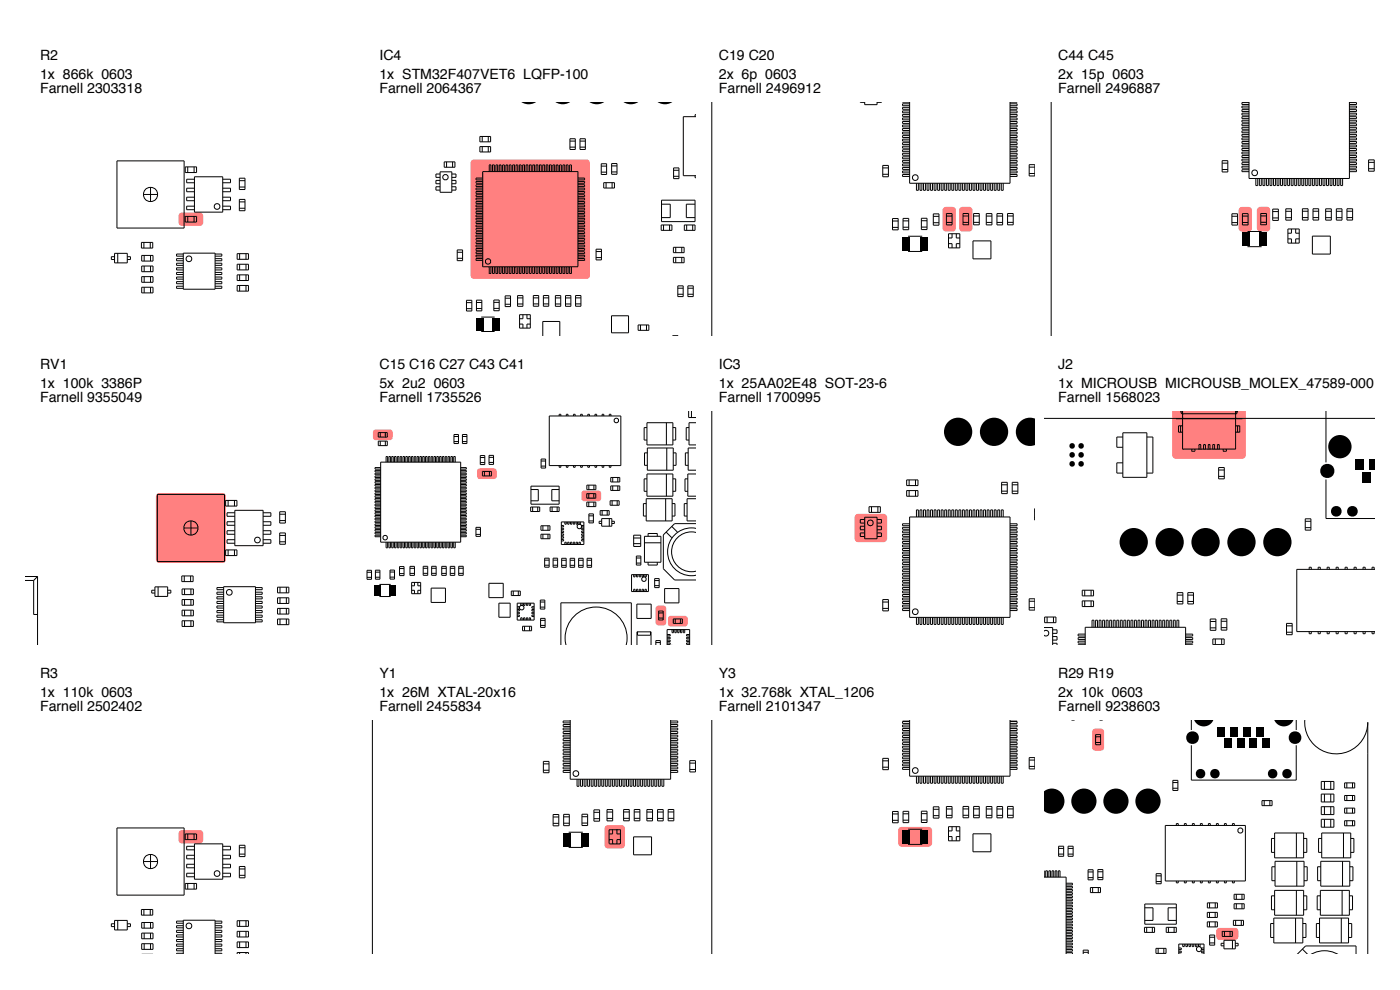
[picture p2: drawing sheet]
<svg xmlns="http://www.w3.org/2000/svg" width="297mm" height="210mm" viewBox="0 0 297 210" stroke-linecap="round" stroke-linejoin="round" font-family="sans-serif">
<defs><g id="words">
<g font-size="3">
<text x="8.5" y="12.8">R2</text>
<text x="8.5" y="16.8">1x 866k 0603</text>
<text x="80.5" y="12.8">IC4</text>
<text x="80.5" y="16.8">1x STM32F407VET6 LQFP-100</text>
<text x="152.5" y="12.8">C19 C20</text>
<text x="152.5" y="16.8">2x 6p 0603</text>
<text x="224.5" y="12.8">C44 C45</text>
<text x="224.5" y="16.8">2x 15p 0603</text>
<text x="8.5" y="19.8">Farnell 2303318</text>
<text x="80.5" y="19.8">Farnell 2064367</text>
<text x="152.5" y="19.8">Farnell 2496912</text>
<text x="224.5" y="19.8">Farnell 2496887</text>
<text x="8.5" y="78.3">RV1</text>
<text x="8.5" y="82.3">1x 100k 3386P</text>
<text x="80.5" y="78.3">C15 C16 C27 C43 C41</text>
<text x="80.5" y="82.3">5x 2u2</text>
<text x="92" y="82.3">0603</text>
<text x="152.5" y="78.3">IC3</text>
<text x="152.5" y="82.3">1x 25AA02E48 SOT-23-6</text>
<text x="224.5" y="78.3">J2</text>
<text x="224.5" y="82.3">1x MICROUSB MICROUSB_MOLEX_47589-0001</text>
<text x="8.5" y="85.3">Farnell 9355049</text>
<text x="80.5" y="85.3">Farnell 1735526</text>
<text x="152.5" y="85.3">Farnell 1700995</text>
<text x="224.5" y="85.3">Farnell 1568023</text>
<text x="8.5" y="143.8">R3</text>
<text x="80.5" y="143.8">Y1</text>
<text x="152.5" y="143.8">Y3</text>
<text x="224.5" y="143.8">R29 R19</text>
<text x="8.5" y="147.8">1x 110k 0603</text>
<text x="80.5" y="147.8">1x 26M XTAL-20x16</text>
<text x="152.5" y="147.8">1x 32.768k XTAL_1206</text>
<text x="224.5" y="147.8">2x 10k 0603</text>
<text x="8.5" y="150.8">Farnell 2502402</text>
<text x="80.5" y="150.8">Farnell 2455834</text>
<text x="152.5" y="150.8">Farnell 2101347</text>
<text x="224.5" y="150.8">Farnell 9238603</text>
</g>
</g></defs>
<path d="M38.1 45.3l.5-.2h3.8a.75 .75 0 0 1 .7 .7v1.4a.75 .75 0 0 1-.7 .7h-3.8a.75 .75 0 0 1-.7-.7v-1.4z" fill="#ff8080"/>
<g fill="none" stroke="#000" stroke-width=".21">
<path d="M24.8 34.1h14.3v14.3h-14.3zM31.9 39.8v3M39.3 35.4h2.4v1.2h-2.4zM39.8 35.4v1.2M41.2 35.4v1.2M41.3 37.5h6v7.5h-6zM41.3 39.9h-1.7v.8h1.7M41.3 38h-1.7v.8h1.7M47.3 38h1.6v.8h-1.6M47.3 39.9h1.6v.8h-1.6M50.8 38.3h1.2M50.8 39.7h1.2"/>
<path d="M50.8 37.8h1.2v2.4h-1.2zM24.3 53.7h2.7v2.1h-2.7zM24.3 54.5h-.7v.6h.7M25 53.7v2.1M27 54.5h.7v.6h-.7M30 51.4h2.4v1.2h-2.4zM30.1 54.2h2.4v1.2h-2.4zM30.1 56.4h2.4v1.2h-2.4zM30.1 58.7h2.4v1.2h-2.4zM30.4 41.3h3M30.5 51.4v1.2M30.6 54.2v1.2"/>
<path d="M30.6 56.4v1.2M30.6 58.7v1.2M31.9 51.4v1.2M31.9 54.2v1.2M31.9 56.4v1.2M31.9 58.7v1.2M38.9 53.7h6.7v7.7h-6.7zM38.9 56.8h-1.4v.5h1.4M38.9 53.9h-1.4v.4h1.4M38.9 54.9h-1.4v.4h1.4M38.9 55.8h-1.4v.5h1.4M38.9 57.8h-1.4v.4h1.4"/>
<path d="M38.9 58.8h-1.4v.4h1.4M38.9 59.7h-1.4v.5h1.4M39.3 45.9h2.4v1.2h-2.4zM39.8 45.9v1.2M41.2 45.9v1.2M41.3 43.7h-1.7v.8h1.7M41.3 41.8h-1.7v.8h1.7M45.6 56.8h1.5v.5h-1.5M45.6 53.9h1.5v.4h-1.5M45.6 54.9h1.5v.4h-1.5M45.6 55.8h1.5v.5h-1.5M45.6 57.8h1.5v.4h-1.5"/>
<path d="M45.6 58.8h1.5v.4h-1.5M45.6 59.7h1.5v.5h-1.5M47.3 43.7h1.6v.8h-1.6M47.3 41.8h1.6v.8h-1.6M50.3 53.8h2.4v1.2h-2.4zM50.3 56.1h2.4v1.2h-2.4zM50.3 58.3h2.4v1.2h-2.4zM50.8 42.3h1.2v2.4h-1.2zM50.8 44.2h1.2M50.8 42.8h1.2M50.8 53.8v1.2M50.8 56.1v1.2"/>
<path d="M50.8 58.3v1.2M52.2 53.8v1.2M52.2 56.1v1.2M52.2 58.3v1.2M30.1 60.9h2.4v1.2h-2.4zM30.6 60.9v1.2M31.9 60.9v1.2M38.9 60.7h-1.4v.5h1.4M45.6 60.7h1.5v.5h-1.5M50.3 60.6h2.4v1.2h-2.4zM50.8 60.6v1.2M52.2 60.6v1.2"/>
<circle cx="31.9" cy="41.2" r="1.51"/>
<circle cx="40.1" cy="54.9" r=".6"/>
<circle cx="46.1" cy="43.8" r=".6"/>
</g>
<path d="M33.3 104.8l.5-.2h13.4a.75 .75 0 0 1 .7 .7v13.4a.75 .75 0 0 1-.7 .7h-13.4a.75 .75 0 0 1-.7-.7v-13.4z" fill="#ff8080"/>
<g fill="none" stroke="#000" stroke-width=".21">
<path d="M33.4 104.9h14.2v14.2h-14.2zM39 112h3M40.5 110.5v3M47.9 116.7h2.4v1.2h-2.4zM47.9 106.2h2.4v1.2h-2.4zM48.4 106.2v1.2M48.4 116.7v1.2M49.7 106.2v1.2M49.7 116.7v1.2M49.8 108.3h6v7.5h-6zM49.8 114.5h-1.6v.7h1.6M49.8 112.6h-1.6v.7h1.6"/>
<path d="M49.8 110.7h-1.6v.7h1.6M49.8 108.8h-1.6v.7h1.6M55.8 114.5h1.7v.7h-1.7M55.8 108.8h1.7v.7h-1.7M55.8 110.7h1.7v.7h-1.7M55.8 112.6h1.7v.7h-1.7M59.3 109.1h1.2M59.3 110.4h1.2M59.3 108.6h1.2v2.4h-1.2zM59.3 113.1h1.2v2.4h-1.2zM59.3 114.9h1.2M59.3 113.6h1.2"/>
<path d="M5.5 123.1h1.6M5.5 122.3h2.5M7.1 123.1v7.3h.9M8 122.3v14.5M8 122.3l-.9 .8M32.9 124.5h2.7v2h-2.7zM32.9 125.2h-.7v.6h.7M33.5 124.5v2M35.6 125.2h.6v.6h-.6M38.6 122.2h2.4v1.2h-2.4zM38.6 124.9h2.4v1.2h-2.4zM38.6 127.2h2.4v1.2h-2.4z"/>
<path d="M38.6 129.4h2.4v1.2h-2.4zM38.6 131.7h2.4v1.2h-2.4zM39.1 122.2v1.2M39.2 124.9v1.2M39.2 127.2v1.2M39.2 129.4v1.2M39.2 131.7v1.2M40.4 122.2v1.2M40.5 124.9v1.2M40.5 127.2v1.2M40.5 129.4v1.2M40.5 131.7v1.2"/>
<path d="M47.5 124.5h6.7v7.6h-6.7zM47.5 127.6h-1.5v.4h1.5M47.5 124.7h-1.5v.4h1.5M47.5 125.6h-1.5v.5h1.5M47.5 126.6h-1.5v.5h1.5M47.5 128.6h-1.5v.4h1.5M47.5 129.5h-1.5v.5h1.5M47.5 130.5h-1.5v.5h1.5M47.5 131.5h-1.5v.4h1.5M54.2 127.6h1.4v.4h-1.4M54.2 124.7h1.4v.4h-1.4M54.2 125.6h1.4v.5h-1.4"/>
<path d="M54.2 126.6h1.4v.5h-1.4M54.2 128.6h1.4v.4h-1.4M54.2 129.5h1.4v.5h-1.4M54.2 130.5h1.4v.5h-1.4M54.2 131.5h1.4v.4h-1.4M58.9 124.6h2.4v1.2h-2.4zM58.9 126.8h2.4v1.2h-2.4zM58.9 129.1h2.4v1.2h-2.4zM58.9 131.3h2.4v1.2h-2.4zM59.4 124.6v1.2M59.4 126.8v1.2M59.4 129.1v1.2"/>
<path d="M59.4 131.3v1.2M60.8 124.6v1.2M60.8 126.8v1.2M60.8 129.1v1.2M60.8 131.3v1.2"/>
<circle cx="40.5" cy="112" r="1.51"/>
<circle cx="54.6" cy="114.6" r=".6"/>
<circle cx="48.6" cy="125.7" r=".6"/>
</g>
<path d="M38.1 176.3l.5-.2h3.8a.75 .75 0 0 1 .7 .7v1.4a.75 .75 0 0 1-.7 .7h-3.8a.75 .75 0 0 1-.7-.7v-1.4z" fill="#ff8080"/>
<g fill="none" stroke="#000" stroke-width=".21">
<path d="M24.8 175.6h14.3v14.3h-14.3zM39.3 176.9h2.4v1.2h-2.4zM39.8 176.9v1.2M41.2 176.9v1.2M41.3 179h6v7.5h-6zM41.3 179.5h-1.7v.8h1.7M47.3 179.5h1.6v.8h-1.6M50.8 179.8h1.2M50.8 179.3h1.2v2.4h-1.2zM24.3 195.3h2.7v2h-2.7zM24.3 196h-.7v.6h.7M25 195.3v2"/>
<path d="M27 196h.7v.6h-.7M30 192.9h2.4v1.2h-2.4zM30.1 195.7h2.4v1.2h-2.4zM30.1 198h2.4v1.2h-2.4zM30.4 182.8h3M30.5 192.9v1.2M30.6 195.7v1.2M30.6 198v1.2M31.9 192.9v1.2M31.9 181.3v3M31.9 195.7v1.2M31.9 198v1.2"/>
<path d="M38.9 198.3h-1.4v.5h1.4M38.9 195.4h-1.4v.5h1.4M38.9 196.4h-1.4v.4h1.4M38.9 197.4h-1.4v.4h1.4M38.9 199.3h-1.4v.5h1.4M39.3 187.4h2.4v1.2h-2.4zM39.8 187.4v1.2M41.2 187.4v1.2M41.3 185.3h-1.7v.7h1.7M41.3 183.4h-1.7v.7h1.7M41.3 181.4h-1.7v.8h1.7M45.6 198.3h1.5v.5h-1.5"/>
<path d="M45.6 195.4h1.5v.5h-1.5M45.6 196.4h1.5v.4h-1.5M45.6 197.4h1.5v.4h-1.5M45.6 199.3h1.5v.5h-1.5M47.3 185.3h1.6v.7h-1.6M47.3 181.4h1.6v.8h-1.6M47.3 183.4h1.6v.7h-1.6M50.3 195.3h2.4v1.2h-2.4zM50.3 197.6h2.4v1.2h-2.4zM50.3 199.8h2.4v1.2h-2.4zM50.8 181.2h1.2M50.8 183.8h1.2v2.4h-1.2z"/>
<path d="M50.8 185.7h1.2M50.8 184.3h1.2M50.8 195.3v1.2M50.8 197.6v1.2M50.8 199.8v1.2M52.2 195.3v1.2M52.2 197.6v1.2M52.2 199.8v1.2M30.1 200.2h2.4v1.2h-2.4zM30.6 200.2v1.2M31.9 200.2v1.2M38.9 202.3v-7.1h6.7v7.1"/>
<path d="M38.9 200.3h-1.4v.4h1.4M38.9 201.3h-1.4v.4h1.4M38.9 202.2l-1.4 .1M45.6 200.3h1.5v.4h-1.5M45.6 201.3h1.5v.4h-1.5M45.6 202.2l1.5 .1M50.3 202.3v-.2h2.4v.2M50.8 202.1v.2M52.2 202.1v.2"/>
<circle cx="31.9" cy="182.8" r="1.51"/>
<circle cx="40.1" cy="196.4" r=".6"/>
<circle cx="46.1" cy="185.3" r=".6"/>
</g>
<path d="M100.1 34.1l.5-.3h23.9a.71 .71 0 0 1 .7 .8v23.9a.71 .71 0 0 1-.7 .7h-23.9a.71 .71 0 0 1-.7-.7v-23.9z" fill="#ff8080"/>
<g fill="none" stroke="#000" stroke-width=".21">
<path d="M93.4 39.6h-.9v.7h.9M93.4 36.5h2.5v4.3h-2.5zM93.4 36.9h-.9v.7h.9M93.4 38.3h-.9v.7h.9M94.2 34.3h2.3v1.2h-2.3zM94.7 34.3v1.2M95.9 39.6h.8v.7h-.8M95.9 36.9h.8v.7h-.8M95.9 38.3h.8v.7h-.8M96 34.3v1.2M101.8 29h2.3v1.1h-2.3zM101.8 31.1h2.3v1.1h-2.3z"/>
<path d="M102.3 29v1.1M102.3 31.1v1.1M102.4 39.9h-1.4v.4h1.4M102.4 36.4h20.2v20.2h-20.2zM102.4 37.8h-1.4v.4h1.4M102.4 38.5h-1.4v.4h1.4M102.4 39.2h-1.4v.4h1.4M103.6 29v1.1M103.6 31.1v1.1M103.8 36.4v-1.4h.4v1.4M104.5 36.4v-1.4h.4v1.4M105.2 36.4v-1.4h.4v1.4"/>
<path d="M105.9 36.4v-1.4h.4v1.4M106.6 36.4v-1.4h.4v1.4M107.3 36.4v-1.4h.4v1.4M108.1 36.4v-1.4h.3v1.4M108.8 36.4v-1.4h.4v1.4M109.5 36.4v-1.4h.4v1.4M110.2 36.4v-1.4h.4v1.4M110.9 36.4v-1.4h.4v1.4M111.6 36.4v-1.4h.4v1.4M112.3 36.4v-1.4h.4v1.4M113 36.4v-1.4h.4v1.4M113.7 36.4v-1.4h.4v1.4"/>
<path d="M114.5 36.4v-1.4h.3v1.4M115.2 36.4v-1.4h.4v1.4M115.9 36.4v-1.4h.4v1.4M116.6 36.4v-1.4h.4v1.4M117.3 36.4v-1.4h.4v1.4M118 36.4v-1.4h.4v1.4M118.7 36.4v-1.4h.4v1.4M119.4 36.4v-1.4h.4v1.4M120.1 36.4v-1.4h.4v1.4M120.9 36.4v-1.4h.3v1.4M120.9 31.2h1.2M120.9 29.9h1.2"/>
<path d="M120.9 29.4h1.2v2.3h-1.2zM122.6 39.9h1.4v.4h-1.4M122.6 37.8h1.4v.4h-1.4M122.6 38.5h1.4v.4h-1.4M122.6 39.2h1.4v.4h-1.4M123.1 31.2h1.1M123.1 29.9h1.1M123.1 29.4h1.1v2.3h-1.1zM127.6 35.2h1.1M127.6 36.5h1.1M127.6 34.7h1.1v2.3h-1.1zM128.1 38.8h2.3v1.1h-2.3z"/>
<path d="M128.6 38.8v1.1M129.8 35.2h1.1M129.8 36.5h1.1M129.8 34.7h1.1v2.3h-1.1zM129.9 38.8v1.1M142.9 35.6h1.2v2.3h-1.2zM142.9 36.1h1.2M142.9 37.4h1.2M147.5 37.3l.1 .4M147.6 24.8h-2.6v12.5h2.6M147.6 24.3l-.1 .5M97 53h1.1v2.3h-1.1z"/>
<path d="M97 54.8h1.1M97 53.5h1.1M102.4 40.6h-1.4v.4h1.4M102.4 41.3h-1.4v.4h1.4M102.4 42h-1.4v.4h1.4M102.4 42.8h-1.4v.3h1.4M102.4 43.5h-1.4v.4h1.4M102.4 44.2h-1.4v.4h1.4M102.4 44.9h-1.4v.4h1.4M102.4 45.6h-1.4v.4h1.4M102.4 46.3h-1.4v.4h1.4M102.4 47h-1.4v.4h1.4"/>
<path d="M102.4 47.7h-1.4v.4h1.4M102.4 48.4h-1.4v.4h1.4M102.4 49.2h-1.4v.3h1.4M102.4 49.9h-1.4v.4h1.4M102.4 50.6h-1.4v.4h1.4M102.4 51.3h-1.4v.4h1.4M102.4 52h-1.4v.4h1.4M102.4 52.7h-1.4v.4h1.4M102.4 53.4h-1.4v.4h1.4M102.4 54.1h-1.4v.4h1.4M102.4 54.8h-1.4v.4h1.4M103.8 56.6v1.4h.4v-1.4"/>
<path d="M104.5 56.6v1.4h.4v-1.4M105.2 56.6v1.4h.4v-1.4M105.9 56.6v1.4h.4v-1.4M106.6 56.6v1.4h.4v-1.4M107.3 56.6v1.4h.4v-1.4M108.1 56.6v1.4h.3v-1.4M108.8 56.6v1.4h.4v-1.4M109.5 56.6v1.4h.4v-1.4M110.2 56.6v1.4h.4v-1.4M110.9 56.6v1.4h.4v-1.4M111.6 56.6v1.4h.4v-1.4M112.3 56.6v1.4h.4v-1.4"/>
<path d="M113 56.6v1.4h.4v-1.4M113.7 56.6v1.4h.4v-1.4M114.5 56.6v1.4h.3v-1.4M115.2 56.6v1.4h.4v-1.4M115.9 56.6v1.4h.4v-1.4M116.6 56.6v1.4h.4v-1.4M117.3 56.6v1.4h.4v-1.4M118 56.6v1.4h.4v-1.4M118.7 56.6v1.4h.4v-1.4M119.4 56.6v1.4h.4v-1.4M120.1 56.6v1.4h.4v-1.4M120.9 56.6v1.4h.3v-1.4"/>
<path d="M122.6 40.6h1.4v.4h-1.4M122.6 41.3h1.4v.4h-1.4M122.6 42h1.4v.4h-1.4M122.6 42.8h1.4v.3h-1.4M122.6 43.5h1.4v.4h-1.4M122.6 44.2h1.4v.4h-1.4M122.6 44.9h1.4v.4h-1.4M122.6 45.6h1.4v.4h-1.4M122.6 46.3h1.4v.4h-1.4M122.6 47h1.4v.4h-1.4M122.6 47.7h1.4v.4h-1.4M122.6 48.4h1.4v.4h-1.4"/>
<path d="M122.6 49.2h1.4v.3h-1.4M122.6 49.9h1.4v.4h-1.4M122.6 50.6h1.4v.4h-1.4M122.6 51.3h1.4v.4h-1.4M122.6 52h1.4v.4h-1.4M122.6 52.7h1.4v.4h-1.4M122.6 53.4h1.4v.4h-1.4M122.6 54.1h1.4v.4h-1.4M122.6 54.8h1.4v.4h-1.4M126.5 54.6h1.1M126.5 53.4h1.1M126.5 52.9h1.1v2.2h-1.1z"/>
<path d="M140.3 47.7h2.3v1.2h-2.3zM140.4 42.5h7.1v4.5h-7.1zM140.4 43.3h1.8v2.9h-1.8M140.8 47.7v1.2M142.1 47.7v1.2M142.9 52.5h2.2v1.1h-2.2zM142.9 54.6h2.2v1.1h-2.2zM143.4 52.5v1.1M143.4 54.6v1.1M144.6 52.5v1.1M144.6 54.6v1.1M145.2 47.7h2.3v1.2h-2.3z"/>
<path d="M145.7 47.7v1.2M147 47.7v1.2M147.5 43.3h-1.9v2.9h1.9M99 64.2h1.1M99 63.7h1.1v2.3h-1.1zM99 65.5h1.1M101.1 64.2h1.1M101.1 65.5h1.1M101.1 63.7h1.1v2.3h-1.1zM102.1 70.3h2.8M102.1 67.3h2.8M104.8 63.6h1.1v2.3h-1.1z"/>
<path d="M104.8 65.4h1.1M104.8 64.1h1.1M107.2 64.5h1.1M107.2 63.3h1.1M107.2 62.8h1.1v2.2h-1.1zM109.8 64.5h1.1M109.8 63.2h1.1M109.8 62.7h1.1v2.3h-1.1zM110.2 68.8h.7v.8M110.2 66.8h2.3v2.8h-2.3zM110.9 66.8v.8h-.7M111.8 66.8v.8h.7"/>
<path d="M112.5 68.8h-.7v.8M113.2 62.7h1.1v2.3h-1.1zM113.2 63.2h1.1M113.2 64.5h1.1M115.2 71.3v-3.1h3.6v3.1M115.3 62.7h1.1v2.3h-1.1zM115.3 63.2h1.1M115.3 64.5h1.1M117.8 64.5h1.2M117.8 63.2h1.2M117.8 62.7h1.2v2.3h-1.2zM120 64.5h1.1"/>
<path d="M120 63.2h1.1M120 62.7h1.1v2.3h-1.1zM122.1 62.7h1.2v2.3h-1.2zM122.1 63.2h1.2M122.1 64.5h1.2M129.7 67h3.7v3.6h-3.7zM135.4 68.9h2.3v1.2h-2.3zM135.9 68.9v1.2M137.2 68.9v1.2M142.7 71.3h1.2M143.8 61.1h1.1M143.8 62.4h1.1"/>
<path d="M143.8 60.6h1.1v2.3h-1.1zM145.9 61.1h1.2M145.9 62.4h1.2M145.9 60.6h1.2v2.3h-1.2z"/>
<circle cx="94.5" cy="37.6" r=".57"/>
<circle cx="103.5" cy="55.5" r=".57"/>
</g>
<path d="M109.3 21.7h5.7h-1a4 4 0 0 1-3.6 0zM116.6 21.7h5.6h-1a4 4 0 0 1-3.6 0zM123.8 21.7h5.7h-1.1a4 4 0 0 1-3.6 0zM131 21.7h5.7h-1.1a4 4 0 0 1-3.5 0zM138.2 21.7h5.7h-1a4 4 0 0 1-3.6 0zM101 67.4h1.5v2.7h-1.5zM104.5 67.4h1.6v2.7h-1.6z" fill="#000"/>
<g fill="#ff8080">
<path d="M101.4 99.5l.4-.1h3a.6 .6 0 0 1 .6 .6v1a.6 .6 0 0 1-.6 .6h-3a.6 .6 0 0 1-.6-.6v-1z"/>
<path d="M139.3 128.7a2.09 2.09 0 0 1 1.7-.2l.4 .6v3a.6 .6 0 0 1-.6 .6h-1.1a.6 .6 0 0 1-.6-.6v-3z"/>
<path d="M79.3 91.3l.4-.2h3a.6 .6 0 0 1 .6 .6v1.1a.6 .6 0 0 1-.6 .6h-3a.6 .6 0 0 1-.6-.6v-1.1z"/>
<path d="M141.9 130.8l.4-.2h3a.6 .6 0 0 1 .6 .6v1.1a.6 .6 0 0 1-.6 .6h-3a.6 .6 0 0 1-.6-.6v-1.1z"/>
<path d="M123.5 104.2l.5-.1h3a.6 .6 0 0 1 .5 .6v1a.6 .6 0 0 1-.5 .6h-3a.6 .6 0 0 1-.6-.6v-1z"/>
</g>
<g fill="none" stroke="#000" stroke-width=".21">
<path d="M80.3 91.8h1.9v.9h-1.9zM80.3 93.6h1.9v.9h-1.9zM80.7 91.8v.9M80.7 93.6v.9M80.8 99.8h-1.2v.3h1.2M80.8 98h16.9v17h-16.9zM80.8 99.2h-1.2v.3h1.2M81.8 91.8v.9M81.8 93.6v.9M81.9 98v-1.2h.3v1.2M82.5 98v-1.2h.3v1.2M83.1 98v-1.2h.3v1.2"/>
<path d="M83.7 98v-1.2h.3v1.2M84.3 98v-1.2h.3v1.2M84.9 98v-1.2h.3v1.2M85.5 98v-1.2h.3v1.2M86.1 98v-1.2h.3v1.2M86.7 98v-1.2h.3v1.2M87.3 98v-1.2h.3v1.2M87.9 98v-1.2h.3v1.2M88.5 98v-1.2h.3v1.2M89.1 98v-1.2h.3v1.2M89.7 98v-1.2h.3v1.2M90.3 98v-1.2h.3v1.2"/>
<path d="M90.9 98v-1.2h.3v1.2M91.5 98v-1.2h.3v1.2M92.1 98v-1.2h.3v1.2M92.7 98v-1.2h.3v1.2M93.3 98v-1.2h.3v1.2M93.9 98v-1.2h.3v1.2M94.5 98v-1.2h.3v1.2M95.1 98v-1.2h.3v1.2M95.7 98v-1.2h.3v1.2M96.3 98v-1.2h.3v1.2M96.3 93.7h1M96.3 92.6h1"/>
<path d="M96.3 92.2h1v1.9h-1zM97.7 99.8h1.2v.3h-1.2M97.7 99.2h1.2v.3h-1.2M98.1 93.7h1M98.1 92.6h1M98.1 92.2h1v1.9h-1zM101.9 97.1h1M101.9 98.1h1M101.9 96.6h1v2h-1zM103.8 98.1h.9M103.8 96.6h.9v1.9h-.9zM103.8 97h.9"/>
<path d="M114.8 97.4h1v1.9h-1zM114.8 97.8h1M114.8 98.9h1M116.5 88.2h15.2v10.6h-15.2zM118.6 88.2v-.3h.4v.3M118.6 98.8v.3h.4v-.3M120.2 88.2v-.3h.3v.3M120.2 98.8v.3h.3v-.3M121.7 88.2v-.3h.3v.3M121.7 98.8v.3h.3v-.3M123.2 88.2v-.3h.4v.3M123.2 98.8v.3h.4v-.3"/>
<path d="M124.7 88.2v-.3h.4v.3M124.7 98.8v.3h.4v-.3M126.2 88.2v-.3h.4v.3M126.2 98.8v.3h.4v-.3M127.7 88.2v-.3h.4v.3M127.7 98.8v.3h.4v-.3M129.3 88.2v-.3h.3v.3M129.3 98.8v.3h.3v-.3M137.3 89.7h5.5v4.7h-5.5zM137.3 90.7h-.6v2.7h.6M137.3 95h5.5v4.8h-5.5zM137.3 96.1h-.6v2.6h.6"/>
<path d="M141.4 89.7v4.7M141.5 95v4.8M142.8 90.7h.6v2.7h-.6M142.8 96.1h.6v2.6h-.6M146 96.1h-.6v2.6h.6M146.1 87.2v1.4h1.5M146.2 90.7h-.6v2.7h.6M146.7 87.2v1.4M147.6 95h-1.6v4.8h1.6M147.6 89.7h-1.4v4.7h1.4M80.8 101h-1.2v.3h1.2M80.8 102.8h-1.2v.3h1.2"/>
<path d="M80.8 100.4h-1.2v.3h1.2M80.8 101.6h-1.2v.3h1.2M80.8 102.2h-1.2v.3h1.2M80.8 103.4h-1.2v.3h1.2M80.8 104h-1.2v.3h1.2M80.8 104.6h-1.2v.3h1.2M80.8 105.2h-1.2v.3h1.2M80.8 105.8h-1.2v.3h1.2M80.8 106.4h-1.2v.3h1.2M80.8 107h-1.2v.3h1.2M80.8 107.6h-1.2v.3h1.2M80.8 108.2h-1.2v.3h1.2"/>
<path d="M80.8 108.8h-1.2v.3h1.2M80.8 109.4h-1.2v.3h1.2M80.8 110h-1.2v.3h1.2M80.8 110.6h-1.2v.3h1.2M80.8 111.2h-1.2v.3h1.2M80.8 111.8h-1.2v.3h1.2M80.8 112.3h-1.2v.4h1.2M80.8 112.9h-1.2v.4h1.2M80.8 113.5h-1.2v.4h1.2M81.9 115v1.2h.3v-1.2M82.5 115v1.2h.3v-1.2M83.1 115v1.2h.3v-1.2"/>
<path d="M83.7 115v1.2h.3v-1.2M84.3 115v1.2h.3v-1.2M84.9 115v1.2h.3v-1.2M85.5 115v1.2h.3v-1.2M86.1 115v1.2h.3v-1.2M86.7 115v1.2h.3v-1.2M87.3 115v1.2h.3v-1.2M87.9 115v1.2h.3v-1.2M88.5 115v1.2h.3v-1.2M89.1 115v1.2h.3v-1.2M89.7 115v1.2h.3v-1.2M90.3 115v1.2h.3v-1.2"/>
<path d="M90.9 115v1.2h.3v-1.2M91.5 115v1.2h.3v-1.2M92.1 115v1.2h.3v-1.2M92.7 115v1.2h.3v-1.2M93.3 115v1.2h.3v-1.2M93.9 115v1.2h.3v-1.2M94.5 115v1.2h.3v-1.2M95.1 115v1.2h.3v-1.2M95.7 115v1.2h.3v-1.2M96.3 115v1.2h.3v-1.2M97.7 101h1.2v.3h-1.2M97.7 102.8h1.2v.3h-1.2"/>
<path d="M97.7 100.4h1.2v.3h-1.2M97.7 101.6h1.2v.3h-1.2M97.7 102.2h1.2v.3h-1.2M97.7 103.4h1.2v.3h-1.2M97.7 104h1.2v.3h-1.2M97.7 104.6h1.2v.3h-1.2M97.7 105.2h1.2v.3h-1.2M97.7 105.8h1.2v.3h-1.2M97.7 106.4h1.2v.3h-1.2M97.7 107h1.2v.3h-1.2M97.7 107.6h1.2v.3h-1.2M97.7 108.2h1.2v.3h-1.2"/>
<path d="M97.7 108.8h1.2v.3h-1.2M97.7 109.4h1.2v.3h-1.2M97.7 110h1.2v.3h-1.2M97.7 110.6h1.2v.3h-1.2M97.7 111.2h1.2v.3h-1.2M97.7 111.8h1.2v.3h-1.2M97.7 112.3h1.2v.4h-1.2M97.7 112.9h1.2v.4h-1.2M97.7 113.5h1.2v.4h-1.2M101 113.4h.9M101 112.3h.9M101 111.9h.9v1.9h-.9z"/>
<path d="M102.3 100h2v1h-2zM102.8 100v1M103.8 100v1M112.6 107.6h1.9v.9h-1.9zM112.7 103.1h5.9v3.9h-5.9zM112.7 103.9h1.5v2.3h-1.5M113 107.6v.9M114.1 107.6v.9M114.8 111.5h1.9v1h-1.9zM114.8 113.3h1.9v1h-1.9zM115.2 111.5v1M115.2 113.3v1"/>
<path d="M115.6 118.4h.9v1.9h-.9zM115.6 119.9h.9M115.6 118.8h.9M116.3 113.3v1M116.3 111.5v1M116.7 107.6h1.9v.9h-1.9zM117.1 107.6v.9M117.4 118.4h.9v1.9h-.9zM117.4 119.9h.9M117.4 118.8h.9M118.2 107.6v.9M118.6 103.9h-1.5v2.3h1.5"/>
<path d="M119.1 111.5h.5v.3h-.5M119.1 112.1h.5v.3h-.5M119.1 112.7h.5v.3h-.5M119.1 113.3h.5v.3h-.5M119.1 113.9h.5v.3h-.5M119.1 110.7h4.8v4.8h-4.8zM119.1 114.5h.5v.3h-.5M119.2 118.4h.9v2h-.9zM119.2 118.9h.9M119.2 119.9h.9M119.8 110.7v.5h.3v-.5M119.8 115.5v-.5h.3v.5"/>
<path d="M120.4 110.7v.5h.3v-.5M120.4 115.5v-.5h.3v.5M121 118.4h.9v2h-.9zM121 118.9h.9M121 119.9h.9M121 110.7v.5h.3v-.5M121 115.5v-.5h.3v.5M121.6 110.7v.5h.3v-.5M121.6 115.5v-.5h.3v.5M122.2 110.7v.5h.3v-.5M122.2 115.5v-.5h.3v.5M122.8 118.4h.9v2h-.9z"/>
<path d="M122.8 118.9h.9M122.8 119.9h.9M122.8 110.7v.5h.3v-.5M122.8 115.5v-.5h.3v.5M123.9 111.5h-.5v.3h.5M123.9 112.1h-.5v.3h.5M123.9 112.7h-.5v.3h.5M123.9 113.3h-.5v.3h.5M123.9 113.9h-.5v.3h.5M123.9 114.5h-.5v.3h.5M124.5 104.7h1.9v1h-1.9zM124.5 106.5h1.9v1h-1.9z"/>
<path d="M124.5 102.9h1.9v1h-1.9zM124.6 118.4h.9v2h-.9zM124.6 118.9h.9M124.6 119.9h.9M124.9 104.7v1M124.9 106.5v1M124.9 102.9v1M124.9 109.4h1M124.9 110.5h1M124.9 109h1v1.9h-1zM126 104.7v1M126 106.5v1"/>
<path d="M126 102.9v1M127.3 108.3h1.9v1h-1.9zM127.7 110h2.1v1.6h-2.1zM127.7 110.6h-.6v.5h.6M127.8 108.3v1M128.8 108.3v1M129.3 110v1.6M129.5 106.2h1.9v1h-1.9zM129.6 101.3h1.9v1h-1.9zM129.6 103.1h1.9v.9h-1.9zM129.8 110.6h.5v.5h-.5M129.9 106.2v1"/>
<path d="M130 101.3v1M130 103.1v.9M130.9 106.2v1M131.1 101.3v1M131.1 103.1v.9M134.4 113.5h1.5v2.4h-1.5zM134.4 114.1h1.5M134.4 115.3h1.5M135 118h1v1.9h-1zM135 119.5h1M135 118.4h1M136.7 113.8h3.5v5.5h-3.5z"/>
<path d="M136.7 115.2h3.5M137.1 105.8h5.5v4.7h-5.5zM137.1 106.8h-.6v2.7h.6M137.3 101.6h-.6v2.6h.6M137.3 100.6h5.5v4.7h-5.5zM137.5 119.3v.6h2v-.6M137.5 113.8v-.6h2v.6M141.2 105.8v4.7M141.3 112.9l1.2 1.2M141.4 100.6v4.7M142.5 111.7l1.2 1.2M142.6 106.8h.6v2.7h-.6"/>
<path d="M142.8 101.6h.6v2.6h-.6M145.8 106.8h-.6v2.7h.6M145.9 101.6h-.6v2.6h.6M147.6 112.1a5.1 5.1 0 0 0-6 5 5.1 5.1 0 0 0 6 5M147.6 112.9a4.2 4.2 0 0 0-5.1 4.2 4.2 4.2 0 0 0 5.1 4.1M147.6 111.1h-4.5l-2.4 2.4v7.2l2.4 2.3h4.5M147.6 105.8h-1.8v4.7h1.8M147.6 100.6h-1.7v4.7h1.7M77.9 122.5h.9M77.9 121h.9v1.9h-.9zM77.9 121.4h.9M79.7 121.4h.9"/>
<path d="M79.7 122.5h.9M79.7 121h.9v1.9h-.9zM80.5 126.6h2.4M80.5 124h2.4M82.7 120.9h1v2h-1zM82.7 121.4h1M82.7 122.4h1M84.8 121.7h.9M84.8 120.6h.9M84.8 120.2h.9v1.9h-.9zM87 121.6h.9M87 120.6h.9"/>
<path d="M87 120.2h.9v1.9h-.9zM87.3 125.2h.6v.7M87.3 123.6h2v2.3h-2zM87.9 123.6v.7h-.6M88.7 123.6v.7h.6M89.3 125.2h-.6v.7M89.8 121.6h.9M89.8 120.6h.9M89.8 120.1h.9v2h-.9zM91.5 124.8h3v3h-3zM91.6 121.6h.9M91.6 120.6h.9"/>
<path d="M91.6 120.1h.9v2h-.9zM93.7 121.6h1M93.7 120.6h1M93.7 120.2h1v1.9h-1zM95.5 121.6h1M95.5 120.6h1M95.5 120.2h1v1.9h-1zM97.3 121.6h1M97.3 120.6h1M97.3 120.1h1v2h-1zM103.7 123.7h3.1v3.1h-3.1zM105.8 128h2.4v2.9h-2.4z"/>
<path d="M108.5 125.4h1.9v.9h-1.9zM108.9 125.4v.9M109.7 128h3.6v3.5h-3.6zM109.7 128.7h.5v.3h-.5M109.7 129.3h.5v.3h-.5M109.7 129.9h.5v.3h-.5M109.7 130.5h.5v.3h-.5M110 125.4v.9M110.5 128v.4h.3v-.4M110.5 131.5v-.4h.3v.4M110.9 132.9h1.9v.9h-1.9zM111.1 128v.4h.3v-.4"/>
<path d="M111.1 131.5v-.4h.3v.4M111.3 132.9v.9M111.7 128v.4h.3v-.4M111.7 131.5v-.4h.3v.4M112.3 128v.4h.3v-.4M112.3 131.5v-.4h.3v.4M112.4 132.9v.9M113.3 128.7h-.5v.3h.5M113.3 129.3h-.5v.3h.5M113.3 129.9h-.5v.3h.5M113.3 130.5h-.5v.3h.5M114.6 127.3h1v1.9h-1z"/>
<path d="M114.6 127.7h1M114.6 128.8h1M114.7 131.2h1v1.9h-1zM114.7 131.6h1M114.7 132.7h1M119 136.8v-8.9h14.9v8.9M120.1 136.8a6.6 6.6 0 0 1 6.4-8 6.6 6.6 0 0 1 6.4 8M134 121.9h3.6v3.6h-3.6zM134.4 121.9v.5h.3v-.5M134.4 125.5v-.5h.3v.5M135 121.9v.5h.3v-.5M135 125.5v-.5h.3v.5"/>
<path d="M135.1 128.2h3.1v3h-3.1zM135.1 136.8v-2.8h3v2.8M135.3 134v.8h2.7v-.8M135.6 121.9v.5h.3v-.5M135.6 125.5v-.5h.3v.5M136.2 121.9v.5h.3v-.5M136.2 125.5v-.5h.3v.5M136.8 121.9v.5h.3v-.5M136.8 125.5v-.5h.3v.5M138.9 123.2h1M138.9 124.2h1M138.9 122.7h1v2h-1z"/>
<path d="M139.1 136.3h1M139.1 136.8v-.9h1v.9M139.7 129.6h1v1.9h-1zM139.7 130h1M139.7 131.1h1M141 124.9h3.1v3h-3.1zM141.5 136.8v-3.2h4.8v3.2M141.5 134.6h.7v.3h-.7M141.5 135.2h.7v.3h-.7M141.5 135.8h.7v.3h-.7M141.5 136.4h.7v.3h-.7M142.6 133.6v.6h.3v-.6"/>
<path d="M142.9 131.3h1.9v1h-1.9zM143.2 133.6v.6h.3v-.6M143.3 131.3v1M143.8 133.6v.6h.3v-.6M144.3 131.3v1M144.4 133.6v.6h.3v-.6M145 133.6v.6h.3v-.6M146.3 134.6h-.6v.3h.6M146.3 135.2h-.6v.3h.6M146.3 135.8h-.6v.3h.6M146.3 136.4h-.6v.3h.6"/>
<circle cx="130.8" cy="89.2" r=".48"/>
<circle cx="81.7" cy="114.1" r=".48"/>
<circle cx="122.9" cy="111.7" r=".48"/>
<circle cx="110.7" cy="128.9" r=".48"/>
<circle cx="136.6" cy="122.9" r=".48"/>
</g>
<path d="M79.5 124.1h1.4v2.3h-1.4zM82.5 124.1h1.3v2.3h-1.3z" fill="#000"/>
<path d="M128.5 175.3l.5-.3h2.9a.75 .75 0 0 1 .7 .8v3.4a.75 .75 0 0 1-.7 .8h-2.9a.75 .75 0 0 1-.7-.8v-3.4z" fill="#ff8080"/>
<g fill="none" stroke="#000" stroke-width=".21">
<path d="M79 152.7v49.6M121 152.7v12.6h21.3v-12.6M121 153h-1.5v.4h1.5M121 153.7h-1.5v.4h1.5M121 154.5h-1.5v.4h1.5M121 155.2h-1.5v.4h1.5M121 156h-1.5v.4h1.5M121 156.7h-1.5v.4h1.5M121 157.5h-1.5v.4h1.5M121 158.2h-1.5v.4h1.5M121 159h-1.5v.4h1.5M121 159.7h-1.5v.4h1.5"/>
<path d="M142.3 153h1.5v.4h-1.5M142.3 153.7h1.5v.4h-1.5M142.3 154.5h1.5v.4h-1.5M142.3 155.2h1.5v.4h-1.5M142.3 156h1.5v.4h-1.5M142.3 156.7h1.5v.4h-1.5M142.3 157.5h1.5v.4h-1.5M142.3 158.2h1.5v.4h-1.5M142.3 159h1.5v.4h-1.5M142.3 159.7h1.5v.4h-1.5M115.3 161.5h1.2v2.4h-1.2zM115.3 163.4h1.2"/>
<path d="M115.3 162.1h1.2M117.4 172.8h1.2v2.4h-1.2zM117.4 173.3h1.2M117.4 174.7h1.2M119.6 173.3h1.2M119.6 174.6h1.2M119.6 172.8h1.2v2.4h-1.2zM120.7 179.8h3M120.7 176.6h3M121 160.5h-1.5v.4h1.5M121 161.2h-1.5v.4h1.5M121 162h-1.5v.4h1.5"/>
<path d="M121 162.7h-1.5v.4h1.5M121 163.5h-1.5v.4h1.5M122.4 165.3v1.5h.4v-1.5M123.2 165.3v1.5h.4v-1.5M123.5 174.6h1.2M123.5 172.7h1.2v2.4h-1.2zM123.5 173.3h1.2M123.9 165.3v1.5h.4v-1.5M124.7 165.3v1.5h.4v-1.5M125.4 165.3v1.5h.4v-1.5M126 173.7h1.2M126 172.3h1.2"/>
<path d="M126 171.8h1.2v2.4h-1.2zM126.2 165.3v1.5h.4v-1.5M126.9 165.3v1.5h.4v-1.5M127.7 165.3v1.5h.4v-1.5M128.4 165.3v1.5h.4v-1.5M128.8 173.6h1.2M128.8 172.3h1.2M128.8 171.7h1.2v2.4h-1.2zM129.2 165.3v1.5h.4v-1.5M129.2 178.1h.8v.9M129.2 176h2.4v3h-2.4zM129.9 165.3v1.5h.4v-1.5"/>
<path d="M130 176v.9h-.8M130.7 165.3v1.5h.4v-1.5M130.9 176v.9h.7M131.4 165.3v1.5h.4v-1.5M131.6 178.1h-.7v.9M132.2 165.3v1.5h.4v-1.5M132.3 173.6h1.2M132.3 172.3h1.2M132.3 171.7h1.2v2.4h-1.2zM132.9 165.3v1.5h.4v-1.5M133.7 165.3v1.5h.4v-1.5M134.4 177.5h3.8v3.8h-3.8z"/>
<path d="M134.4 165.3v1.5h.4v-1.5M134.6 173.6h1.2M134.6 172.3h1.2M134.6 171.7h1.2v2.4h-1.2zM135.2 165.3v1.5h.4v-1.5M135.9 165.3v1.5h.4v-1.5M136.7 165.3v1.5h.4v-1.5M137.2 173.6h1.2M137.2 172.3h1.2M137.2 171.7h1.2v2.4h-1.2zM137.4 165.3v1.5h.4v-1.5M138.2 165.3v1.5h.4v-1.5"/>
<path d="M138.9 165.3v1.5h.4v-1.5M139.5 173.6h1.2M139.5 172.3h1.2M139.5 171.7h1.2v2.4h-1.2zM139.7 165.3v1.5h.4v-1.5M140.4 165.3v1.5h.4v-1.5M141.8 173.6h1.2M141.8 172.3h1.2M141.8 171.7h1.2v2.4h-1.2zM142.3 160.5h1.5v.4h-1.5M142.3 161.2h1.5v.4h-1.5M142.3 162h1.5v.4h-1.5"/>
<path d="M142.3 162.7h1.5v.4h-1.5M142.3 163.5h1.5v.4h-1.5M146.4 163.2h1.2M146.4 161.9h1.2M146.4 161.4h1.2v2.4h-1.2z"/>
<circle cx="122.2" cy="164.1" r=".6"/>
</g>
<path d="M119.5 176.7h1.6v2.9h-1.6zM123.2 176.7h1.7v2.9h-1.7z" fill="#000"/>
<g fill="#ff8080">
<path d="M200.2 44.1a2.62 2.62 0 0 1 2.2-.2l.4 .4v.3v3.8a.75 .75 0 0 1-.7 .7h-1.4a.75 .75 0 0 1-.7-.7v-3.8z"/>
<path d="M203.7 44.1a2.62 2.62 0 0 1 2.2-.2l.4 .4v.3v3.8a.75 .75 0 0 1-.7 .7h-1.4a.75 .75 0 0 1-.7-.7v-3.8z"/>
</g>
<g fill="none" stroke="#000" stroke-width=".21">
<path d="M151 21.7v49.6M182.5 21.7h1v.5h2.6v-.5h.9M182.5 21.7h.1M187 21.7h.1M187.3 35.1h1.2v2.4h-1.2zM187.3 37h1.2M187.3 35.6h1.2M193 21.7v17.2h21.3v-17.2M193 22h-1.5v.4h1.5M193 22.8h-1.5v.4h1.5M193 23.5h-1.5v.4h1.5M193 24.3h-1.5v.4h1.5"/>
<path d="M193 25h-1.5v.4h1.5M193 25.8h-1.5v.4h1.5M193 26.5h-1.5v.4h1.5M193 27.3h-1.5v.4h1.5M193 28h-1.5v.4h1.5M193 28.8h-1.5v.4h1.5M193 29.5h-1.5v.4h1.5M193 30.3h-1.5v.4h1.5M193 31h-1.5v.4h1.5M193 31.8h-1.5v.4h1.5M193 32.5h-1.5v.4h1.5M193 33.3h-1.5v.4h1.5"/>
<path d="M193 34h-1.5v.4h1.5M193 34.8h-1.5v.4h1.5M193 35.5h-1.5v.4h1.5M193 36.3h-1.5v.4h1.5M193 37h-1.5v.4h1.5M194.4 38.9v1.5h.4v-1.5M195.2 38.9v1.5h.4v-1.5M195.9 38.9v1.5h.4v-1.5M196.7 38.9v1.5h.4v-1.5M197.4 38.9v1.5h.4v-1.5M198.2 38.9v1.5h.4v-1.5M198.9 38.9v1.5h.4v-1.5"/>
<path d="M199.7 38.9v1.5h.4v-1.5M200.4 38.9v1.5h.4v-1.5M201.2 38.9v1.5h.4v-1.5M201.9 38.9v1.5h.4v-1.5M202.7 38.9v1.5h.4v-1.5M203.4 38.9v1.5h.4v-1.5M204.2 38.9v1.5h.4v-1.5M204.9 38.9v1.5h.4v-1.5M205.7 38.9v1.5h.4v-1.5M206.4 38.9v1.5h.4v-1.5M207.2 38.9v1.5h.4v-1.5M207.9 38.9v1.5h.4v-1.5"/>
<path d="M208.7 38.9v1.5h.4v-1.5M209.4 38.9v1.5h.4v-1.5M210.2 38.9v1.5h.4v-1.5M210.9 38.9v1.5h.4v-1.5M211.7 38.9v1.5h.4v-1.5M212.4 38.9v1.5h.4v-1.5M214.3 22h1.5v.4h-1.5M214.3 22.8h1.5v.4h-1.5M214.3 23.5h1.5v.4h-1.5M214.3 24.3h1.5v.4h-1.5M214.3 25h1.5v.4h-1.5M214.3 25.8h1.5v.4h-1.5"/>
<path d="M214.3 26.5h1.5v.4h-1.5M214.3 27.3h1.5v.4h-1.5M214.3 28h1.5v.4h-1.5M214.3 28.8h1.5v.4h-1.5M214.3 29.5h1.5v.4h-1.5M214.3 30.3h1.5v.4h-1.5M214.3 31h1.5v.4h-1.5M214.3 31.8h1.5v.4h-1.5M214.3 32.5h1.5v.4h-1.5M214.3 33.3h1.5v.4h-1.5M214.3 34h1.5v.4h-1.5M214.3 34.8h1.5v.4h-1.5"/>
<path d="M214.3 35.5h1.5v.4h-1.5M214.3 36.3h1.5v.4h-1.5M214.3 37h1.5v.4h-1.5M218.4 36.8h1.2M218.4 35.5h1.2M218.4 34.9h1.2v2.4h-1.2zM189.4 48.2h1.2M189.4 46.4h1.2v2.4h-1.2zM189.4 46.9h1.2M191.6 46.9h1.2M191.6 48.2h1.2M191.6 46.3h1.2v2.4h-1.2z"/>
<path d="M192.7 53.3h3M192.7 50.1h3M195.5 46.3h1.2v2.4h-1.2zM195.5 46.8h1.2M195.5 48.2h1.2M198 47.2h1.2M198 45.9h1.2M198 45.4h1.2v2.4h-1.2zM200.8 47.2h1.2M200.8 45.8h1.2M200.8 45.3h1.2v2.4h-1.2zM201.2 51.7h.8v.9"/>
<path d="M201.2 49.6h2.4v3h-2.4zM202 49.6v.9h-.8M202.9 49.6v.9h.7M203.6 51.7h-.7v.9M204.3 45.8h1.2M204.3 45.3h1.2v2.4h-1.2zM204.3 47.2h1.2M206.4 51.1h3.8v3.8h-3.8zM206.6 45.8h1.2M206.6 45.3h1.2v2.4h-1.2zM206.6 47.2h1.2M209.3 47.2h1.2"/>
<path d="M209.3 45.8h1.2M209.3 45.3h1.2v2.4h-1.2zM211.5 47.2h1.2M211.5 45.8h1.2M211.5 45.3h1.2v2.4h-1.2zM213.8 45.8h1.2M213.8 45.3h1.2v2.4h-1.2zM213.8 47.2h1.2"/>
<circle cx="194.2" cy="37.7" r=".6"/>
</g>
<path d="M191.5 50.3h1.6v2.9h-1.6zM195.2 50.3h1.7v2.9h-1.7z" fill="#000"/>
<path d="M181.5 109.2l.6-.2h5.4a.75 .75 0 0 1 .7 .8v4.5a.75 .75 0 0 1-.7 .7h-5.4a.75 .75 0 0 1-.8-.7v-4.5z" fill="#ff8080"/>
<g fill="none" stroke="#000" stroke-width=".21">
<path d="M151 87.2v49.6M183.5 109.7h2.6v4.6h-2.6zM183.5 110.2h-1v.8h1M183.5 111.6h-1v.8h1M183.5 113.1h-1v.7h1M184.4 107.5h2.4v1.2h-2.4zM184.9 107.5v1.2M186.1 110.2h.9v.8h-.9M186.1 111.6h.9v.8h-.9M186.1 113.1h.9v.7h-.9M186.3 107.5v1.2M192.4 101.8h2.4v1.2h-2.4z"/>
<path d="M192.4 104.1h2.4v1.2h-2.4zM192.9 101.8v1.2M192.9 104.1v1.2M193 109.7h21.3v21.3h-21.3zM193 111.1h-1.5v.4h1.5M193 111.9h-1.5v.4h1.5M193 112.6h-1.5v.4h1.5M193 113.4h-1.5v.4h1.5M193 114.1h-1.5v.4h1.5M193 114.9h-1.5v.4h1.5M193 115.6h-1.5v.4h1.5M193 116.4h-1.5v.4h1.5"/>
<path d="M193 117.1h-1.5v.4h1.5M193 117.9h-1.5v.4h1.5M193 118.6h-1.5v.4h1.5M193 119.4h-1.5v.4h1.5M194.2 101.8v1.2M194.2 104.1v1.2M194.4 109.7v-1.5h.4v1.5M195.2 109.7v-1.5h.4v1.5M195.9 109.7v-1.5h.4v1.5M196.7 109.7v-1.5h.4v1.5M197.4 109.7v-1.5h.4v1.5M198.2 109.7v-1.5h.4v1.5"/>
<path d="M198.9 109.7v-1.5h.4v1.5M199.7 109.7v-1.5h.4v1.5M200.4 109.7v-1.5h.4v1.5M201.2 109.7v-1.5h.4v1.5M201.9 109.7v-1.5h.4v1.5M202.7 109.7v-1.5h.4v1.5M203.4 109.7v-1.5h.4v1.5M204.2 109.7v-1.5h.4v1.5M204.9 109.7v-1.5h.4v1.5M205.7 109.7v-1.5h.4v1.5M206.4 109.7v-1.5h.4v1.5M207.2 109.7v-1.5h.4v1.5"/>
<path d="M207.9 109.7v-1.5h.4v1.5M208.7 109.7v-1.5h.4v1.5M209.4 109.7v-1.5h.4v1.5M210.2 109.7v-1.5h.4v1.5M210.9 109.7v-1.5h.4v1.5M211.7 109.7v-1.5h.4v1.5M212.4 109.7v-1.5h.4v1.5M212.5 104.2h1.2M212.5 102.8h1.2M212.5 102.3h1.2v2.4h-1.2zM214.3 111.1h1.5v.4h-1.5M214.3 111.9h1.5v.4h-1.5"/>
<path d="M214.3 112.6h1.5v.4h-1.5M214.3 113.4h1.5v.4h-1.5M214.3 114.1h1.5v.4h-1.5M214.3 114.9h1.5v.4h-1.5M214.3 115.6h1.5v.4h-1.5M214.3 116.4h1.5v.4h-1.5M214.3 117.1h1.5v.4h-1.5M214.3 117.9h1.5v.4h-1.5M214.3 118.6h1.5v.4h-1.5M214.3 119.4h1.5v.4h-1.5M214.8 104.2h1.2M214.8 102.8h1.2"/>
<path d="M214.8 102.3h1.2v2.4h-1.2zM219.5 108.4h.1M219.5 109.8h.1M219.6 107.9v2.4M187.3 127.2h1.2v2.4h-1.2zM187.3 129.1h1.2M187.3 127.7h1.2M193 120.1h-1.5v.4h1.5M193 120.9h-1.5v.4h1.5M193 121.6h-1.5v.4h1.5M193 122.4h-1.5v.4h1.5M193 123.1h-1.5v.4h1.5"/>
<path d="M193 123.9h-1.5v.4h1.5M193 124.6h-1.5v.4h1.5M193 125.4h-1.5v.4h1.5M193 126.1h-1.5v.4h1.5M193 126.9h-1.5v.4h1.5M193 127.6h-1.5v.4h1.5M193 128.4h-1.5v.4h1.5M193 129.1h-1.5v.4h1.5M194.4 131v1.5h.4v-1.5M195.2 131v1.5h.4v-1.5M195.9 131v1.5h.4v-1.5M196.7 131v1.5h.4v-1.5"/>
<path d="M197.4 131v1.5h.4v-1.5M198.2 131v1.5h.4v-1.5M198.9 131v1.5h.4v-1.5M199.7 131v1.5h.4v-1.5M200.4 131v1.5h.4v-1.5M201.2 131v1.5h.4v-1.5M201.9 131v1.5h.4v-1.5M202.7 131v1.5h.4v-1.5M203.4 131v1.5h.4v-1.5M204.2 131v1.5h.4v-1.5M204.9 131v1.5h.4v-1.5M205.7 131v1.5h.4v-1.5"/>
<path d="M206.4 131v1.5h.4v-1.5M207.2 131v1.5h.4v-1.5M207.9 131v1.5h.4v-1.5M208.7 131v1.5h.4v-1.5M209.4 131v1.5h.4v-1.5M210.2 131v1.5h.4v-1.5M210.9 131v1.5h.4v-1.5M211.7 131v1.5h.4v-1.5M212.4 131v1.5h.4v-1.5M214.3 120.1h1.5v.4h-1.5M214.3 120.9h1.5v.4h-1.5M214.3 121.6h1.5v.4h-1.5"/>
<path d="M214.3 122.4h1.5v.4h-1.5M214.3 123.1h1.5v.4h-1.5M214.3 123.9h1.5v.4h-1.5M214.3 124.6h1.5v.4h-1.5M214.3 125.4h1.5v.4h-1.5M214.3 126.1h1.5v.4h-1.5M214.3 126.9h1.5v.4h-1.5M214.3 127.6h1.5v.4h-1.5M214.3 128.4h1.5v.4h-1.5M214.3 129.1h1.5v.4h-1.5M218.4 127h1.2v2.4h-1.2zM218.4 128.9h1.2"/>
<path d="M218.4 127.6h1.2"/>
<circle cx="184.7" cy="110.9" r=".6"/>
<circle cx="194.2" cy="129.8" r=".6"/>
</g>
<g fill="#000">
<path d="M216.2 89.7a2.73 2.73 0 0 1 3.4-.8v5.4a2.93 2.93 0 0 1-3.5-.9 2.93 2.93 0 0 1 .1-3.7z"/>
<circle cx="203.3" cy="91.6" r="3"/>
<circle cx="210.9" cy="91.6" r="3"/>
</g>
<path d="M190.8 175.6l.5-.2h5.7a.75 .75 0 0 1 .8 .8v2.7a.75 .75 0 0 1-.8 .7h-5.7a.75 .75 0 0 1-.7-.7v-2.7z" fill="#ff8080"/>
<g fill="none" stroke="#000" stroke-width=".21">
<path d="M151 152.7v49.6M193 152.7v12h21.3v-12M193 153.1h-1.5v.4h1.5M193 153.8h-1.5v.4h1.5M193 154.6h-1.5v.4h1.5M193 155.3h-1.5v.4h1.5M193 156.1h-1.5v.4h1.5M193 156.8h-1.5v.4h1.5M193 157.6h-1.5v.4h1.5M193 158.3h-1.5v.4h1.5M193 159.1h-1.5v.4h1.5M193 159.8h-1.5v.4h1.5"/>
<path d="M214.3 153.1h1.5v.4h-1.5M214.3 153.8h1.5v.4h-1.5M214.3 154.6h1.5v.4h-1.5M214.3 155.3h1.5v.4h-1.5M214.3 156.1h1.5v.4h-1.5M214.3 156.8h1.5v.4h-1.5M214.3 157.6h1.5v.4h-1.5M214.3 158.3h1.5v.4h-1.5M214.3 159.1h1.5v.4h-1.5M214.3 159.8h1.5v.4h-1.5M187.3 160.9h1.2v2.4h-1.2zM187.3 162.8h1.2"/>
<path d="M187.3 161.4h1.2M189.4 172.7h1.2M189.4 172.2h1.2v2.4h-1.2zM189.4 174h1.2M191.6 172.6h1.2M191.6 174h1.2M191.6 172.1h1.2v2.4h-1.2zM192.7 179.1h3M192.7 175.9h3M193 160.6h-1.5v.4h1.5M193 161.3h-1.5v.4h1.5M193 162.1h-1.5v.4h1.5"/>
<path d="M193 162.8h-1.5v.4h1.5M194.4 164.7v1.5h.4v-1.5M195.2 164.7v1.5h.4v-1.5M195.5 172.1h1.2v2.4h-1.2zM195.5 174h1.2M195.5 172.6h1.2M195.9 164.7v1.5h.4v-1.5M196.7 164.7v1.5h.4v-1.5M197.4 164.7v1.5h.4v-1.5M198 173h1.2M198 171.7h1.2M198 171.2h1.2v2.4h-1.2z"/>
<path d="M198.2 164.7v1.5h.4v-1.5M198.9 164.7v1.5h.4v-1.5M199.7 164.7v1.5h.4v-1.5M200.4 164.7v1.5h.4v-1.5M200.8 173h1.2M200.8 171.6h1.2M200.8 171.1h1.2v2.4h-1.2zM201.2 164.7v1.5h.4v-1.5M201.2 177.5h.8v.9M201.2 175.4h2.4v3h-2.4zM201.9 164.7v1.5h.4v-1.5M202 175.4v.9h-.8"/>
<path d="M202.7 164.7v1.5h.4v-1.5M202.9 175.4v.9h.7M203.4 164.7v1.5h.4v-1.5M203.6 177.5h-.7v.9M204.2 164.7v1.5h.4v-1.5M204.3 173h1.2M204.3 171.1h1.2v2.4h-1.2zM204.3 171.6h1.2M204.9 164.7v1.5h.4v-1.5M205.7 164.7v1.5h.4v-1.5M206.4 176.9h3.8v3.8h-3.8zM206.4 164.7v1.5h.4v-1.5"/>
<path d="M206.6 173h1.2M206.6 171.1h1.2v2.4h-1.2zM206.6 171.6h1.2M207.2 164.7v1.5h.4v-1.5M207.9 164.7v1.5h.4v-1.5M208.7 164.7v1.5h.4v-1.5M209.3 173h1.2M209.3 171.6h1.2M209.3 171.1h1.2v2.4h-1.2zM209.4 164.7v1.5h.4v-1.5M210.2 164.7v1.5h.4v-1.5M210.9 164.7v1.5h.4v-1.5"/>
<path d="M211.5 173h1.2M211.5 171.6h1.2M211.5 171.1h1.2v2.4h-1.2zM211.7 164.7v1.5h.4v-1.5M212.4 164.7v1.5h.4v-1.5M213.8 173h1.2M213.8 171.1h1.2v2.4h-1.2zM213.8 171.6h1.2M214.3 160.6h1.5v.4h-1.5M214.3 161.3h1.5v.4h-1.5M214.3 162.1h1.5v.4h-1.5M214.3 162.8h1.5v.4h-1.5"/>
<path d="M218.4 162.6h1.2M218.4 161.2h1.2M218.4 160.7h1.2v2.4h-1.2z"/>
<circle cx="194.2" cy="163.5" r=".6"/>
</g>
<path d="M191.5 176.1h1.6v2.8h-1.6zM195.2 176.1h1.7v2.8h-1.7z" fill="#000"/>
<g fill="#ff8080">
<path d="M263 44.1a2.63 2.63 0 0 1 2.2-.1l.4 .4v.2v3.8a.75 .75 0 0 1-.7 .7h-1.4a.75 .75 0 0 1-.7-.7v-3.8z"/>
<path d="M266.9 44.1a2.62 2.62 0 0 1 2.2-.2l.4 .4v.3v3.8a.75 .75 0 0 1-.7 .7h-1.4a.75 .75 0 0 1-.7-.7v-3.8z"/>
</g>
<g fill="none" stroke="#000" stroke-width=".21">
<path d="M223 21.7v49.6M259.3 34.1h1.2v2.4h-1.2zM259.3 36h1.2M259.3 34.6h1.2M265 21.7v16.2h21.3v-16.2M265 21.8h-1.5v.4h1.5M265 22.5h-1.5v.4h1.5M265 23.3h-1.5v.4h1.5M265 24h-1.5v.4h1.5M265 24.8h-1.5v.4h1.5M265 25.5h-1.5v.4h1.5M265 26.3h-1.5v.4h1.5"/>
<path d="M265 27h-1.5v.4h1.5M265 27.8h-1.5v.4h1.5M265 28.5h-1.5v.4h1.5M265 29.3h-1.5v.4h1.5M265 30h-1.5v.4h1.5M265 30.8h-1.5v.4h1.5M265 31.5h-1.5v.4h1.5M265 32.3h-1.5v.4h1.5M265 33h-1.5v.4h1.5M265 33.8h-1.5v.4h1.5M265 34.5h-1.5v.4h1.5M265 35.3h-1.5v.4h1.5"/>
<path d="M265 36h-1.5v.4h1.5M266.5 37.9v1.5h.4v-1.5M267.2 37.9v1.5h.4v-1.5M268 37.9v1.5h.4v-1.5M268.7 37.9v1.5h.4v-1.5M269.5 37.9v1.5h.4v-1.5M270.2 37.9v1.5h.4v-1.5M271 37.9v1.5h.4v-1.5M271.7 37.9v1.5h.4v-1.5M272.5 37.9v1.5h.4v-1.5M273.2 37.9v1.5h.4v-1.5M274 37.9v1.5h.4v-1.5"/>
<path d="M274.7 37.9v1.5h.4v-1.5M275.5 37.9v1.5h.4v-1.5M276.2 37.9v1.5h.4v-1.5M277 37.9v1.5h.4v-1.5M277.7 37.9v1.5h.4v-1.5M278.5 37.9v1.5h.4v-1.5M279.2 37.9v1.5h.4v-1.5M280 37.9v1.5h.4v-1.5M280.7 37.9v1.5h.4v-1.5M281.5 37.9v1.5h.4v-1.5M282.2 37.9v1.5h.4v-1.5M283 37.9v1.5h.4v-1.5"/>
<path d="M283.7 37.9v1.5h.4v-1.5M284.5 37.9v1.5h.4v-1.5M286.3 21.8h1.5v.4h-1.5M286.3 22.5h1.5v.4h-1.5M286.3 23.3h1.5v.4h-1.5M286.3 24h1.5v.4h-1.5M286.3 24.8h1.5v.4h-1.5M286.3 25.5h1.5v.4h-1.5M286.3 26.3h1.5v.4h-1.5M286.3 27h1.5v.4h-1.5M286.3 27.8h1.5v.4h-1.5M286.3 28.5h1.5v.4h-1.5"/>
<path d="M286.3 29.3h1.5v.4h-1.5M286.3 30h1.5v.4h-1.5M286.3 30.8h1.5v.4h-1.5M286.3 31.5h1.5v.4h-1.5M286.3 32.3h1.5v.4h-1.5M286.3 33h1.5v.4h-1.5M286.3 33.8h1.5v.4h-1.5M286.3 34.5h1.5v.4h-1.5M286.3 35.3h1.5v.4h-1.5M286.3 36h1.5v.4h-1.5M290.4 35.8h1.2M290.4 34.4h1.2"/>
<path d="M290.4 33.9h1.2v2.4h-1.2zM261.4 47.2h1.2M261.4 45.4h1.2v2.4h-1.2zM261.4 45.9h1.2M263.6 45.8h1.2M263.6 47.2h1.2M263.6 45.3h1.2v2.4h-1.2zM264.7 52.3h3M264.7 49.1h3M267.5 45.3h1.2v2.4h-1.2zM267.5 45.8h1.2M267.5 47.2h1.2"/>
<path d="M270 46.2h1.2M270 44.9h1.2M270 44.4h1.2v2.4h-1.2zM272.8 46.2h1.2M272.8 44.8h1.2M272.8 44.3h1.2v2.4h-1.2zM273.3 50.7h.7v.9M273.3 48.6h2.4v3h-2.4zM274 48.6v.9h-.7M274.9 48.6v.9h.8M275.7 50.7h-.8v.9M276.3 44.8h1.2"/>
<path d="M276.3 44.3h1.2v2.4h-1.2zM276.3 46.2h1.2M278.4 50.1h3.9v3.8h-3.9zM278.6 44.8h1.2M278.6 44.3h1.2v2.4h-1.2zM278.6 46.2h1.2M281.3 46.2h1.2M281.3 44.8h1.2M281.3 44.3h1.2v2.4h-1.2zM283.5 46.2h1.2M283.5 44.8h1.2M283.5 44.3h1.2v2.4h-1.2z"/>
<path d="M285.8 44.8h1.2M285.8 44.3h1.2v2.4h-1.2zM285.8 46.2h1.2"/>
<circle cx="266.2" cy="36.7" r=".6"/>
</g>
<path d="M263.5 49.3h1.6v2.8h-1.6zM267.2 49.3h1.7v2.8h-1.7z" fill="#000"/>
<path d="M248.7 87.2h15.6v9.4a.75 .75 0 0 1-.7 .7h-14.1a.75 .75 0 0 1-.8-.7z" fill="#ff8080"/>
<g fill="none" stroke="#000" stroke-width=".21">
<path d="M221.5 88.8h70.1M238.2 92.7h-1.2v2.2h1.2M238.2 98.2h-1.2v2.2h1.2M238.2 91.8h5.1v9.5h-5.1zM243.3 92.7h1.3v7.7h-1.3M249.5 88.8h14M250.5 90.3v1.4M250.5 87.2l.2 .6h11.7l.2-.6M250.7 87.2l.2 .6M250.9 90.3h-.9v1.4h.9M250.9 87.2v8.1h11.3v-8.1M252.9 95.3v.4h.6v-.4"/>
<path d="M254.4 95.3v-1h.4v1M255.4 95.3v-1h.4v1M256.3 95.3v-1h.4v1M257.3 95.3v-1h.4v1M258.3 95.3v-1h.4v1M258.6 99.2h1.2v2.4h-1.2zM258.6 99.7h1.2M259.5 95.3v.4h.7v-.4M262.2 90.3h.8v1.4h-.8M262.3 87.2l-.1 .6M262.6 90.3v1.4M281.3 87.2v10.9"/>
<path d="M258.6 101.1h1.2M276.9 110.6h1.2M276.9 111.9h1.2M276.9 110.1h1.2v2.4h-1.2zM281.3 101.7v8.3h10.3M221.5 133.9a.6 .6 0 0 1 .8 0 .6 .6 0 0 1 0 .9 .6 .6 0 0 1-.8-.1M221.5 133.1h1.8v3.7M221.6 130.9h2.4v1.2h-2.4zM222.2 130.9v1.2M223.3 136.5h1v.3M223.3 133.6h1v.8h-1M223.3 135h1v.8h-1"/>
<path d="M223.5 130.9v1.2M228.7 136.8h1.5v-3.7h21.4v3.7h1.5M228.7 136.8h.1M229.6 125.2h2.4v1.2h-2.4zM229.6 127.5h2.4v1.2h-2.4zM230.1 125.2v1.2M230.1 127.5v1.2M230.2 134.5h-1.5v.4h1.5M230.2 135.3h-1.5v.4h1.5M230.2 136h-1.5v.4h1.5M231.5 125.2v1.2M231.5 127.5v1.2"/>
<path d="M231.7 133.1v-1.5h.4v1.5M232.4 133.1v-1.5h.5v1.5M233.2 133.1v-1.5h.4v1.5M233.9 133.1v-1.5h.5v1.5M234.7 133.1v-1.5h.4v1.5M235.4 133.1v-1.5h.5v1.5M236.2 133.1v-1.5h.4v1.5M236.9 133.1v-1.5h.5v1.5M237.7 133.1v-1.5h.4v1.5M238.4 133.1v-1.5h.5v1.5M239.2 133.1v-1.5h.4v1.5M239.9 133.1v-1.5h.5v1.5"/>
<path d="M240.7 133.1v-1.5h.4v1.5M241.4 133.1v-1.5h.5v1.5M242.2 133.1v-1.5h.4v1.5M242.9 133.1v-1.5h.5v1.5M243.7 133.1v-1.5h.4v1.5M244.4 133.1v-1.5h.5v1.5M245.2 133.1v-1.5h.4v1.5M245.9 133.1v-1.5h.5v1.5M246.7 133.1v-1.5h.4v1.5M247.4 133.1v-1.5h.5v1.5M248.2 133.1v-1.5h.4v1.5M248.9 133.1v-1.5h.5v1.5"/>
<path d="M249.7 133.1v-1.5h.4v1.5M249.8 127.6h1.2M249.8 126.3h1.2M249.8 125.7h1.2v2.4h-1.2zM251.6 134.5h1.5v.4h-1.5M251.6 135.3h1.5v.4h-1.5M251.6 136h1.5v.4h-1.5M252 127.6h1.2M252 126.3h1.2M252 125.7h1.2v2.4h-1.2zM253.1 136.8h.1M256.8 131.8h1.2"/>
<path d="M256.8 133.2h1.2M256.8 131.3h1.2v2.4h-1.2zM257.3 135.6h2.4v1.2h-2.4zM257.9 135.6v1.2M259.1 131.3h1.2v2.4h-1.2zM259.1 133.2h1.2M259.1 131.8h1.2M259.2 135.6v1.2M273 132.3h1.2v2.4h-1.2zM273 132.8h1.2M273 134.1h1.2M277.8 120.8v-.5h.4v.5"/>
<path d="M277.8 134v.4h.4v-.4M279.7 120.8v-.5h.4v.5M279.7 134v.4h.4v-.4M281.6 120.8v-.5h.4v.5M281.6 134v.4h.4v-.4M283.5 120.8v-.5h.4v.5M283.5 134v.4h.4v-.4M285.4 120.8v-.5h.4v.5M285.4 134v.4h.4v-.4M287.3 120.8v-.5h.4v.5M287.3 134v.4h.4v-.4M289.2 120.8v-.5h.4v.5"/>
<path d="M289.2 134v.4h.4v-.4M291.1 120.8v-.5h.5v.5h-16.5v13.2h16.5v.4h-.5v-.4"/>
</g>
<g fill="#000">
<path d="M287.6 97.4h1.8v2.3h-1.8zM290.6 97.4h1v2.3h-1zM289.1 100.1h1.8v2.3h-1.8z"/>
<circle cx="227.5" cy="94.6" r=".59"/>
<circle cx="227.5" cy="98.4" r=".6"/>
<circle cx="227.5" cy="96.5" r=".6"/>
<circle cx="229.4" cy="94.6" r=".59"/>
<circle cx="229.4" cy="98.4" r=".6"/>
<circle cx="229.4" cy="96.5" r=".6"/>
<circle cx="281.6" cy="99.9" r="1.51"/>
<circle cx="284.3" cy="94.8" r="2.48"/>
<circle cx="240.5" cy="115" r="3"/>
<circle cx="248.2" cy="115" r="3"/>
<circle cx="255.8" cy="115" r="3"/>
<circle cx="263.4" cy="115" r="3"/>
<circle cx="271" cy="115" r="3"/>
<circle cx="283.5" cy="108.5" r="1.13"/>
<circle cx="286.9" cy="108.5" r="1.13"/>
</g>
<g fill="#ff8080">
<path d="M231.9 154.8a2.34 2.34 0 0 1 1.9-.2l.5 .6v3.4a.67 .67 0 0 1-.7 .7h-1.2a.67 .67 0 0 1-.7-.7v-3.4z"/>
<path d="M258.2 197.1l.5-.2h3.4a.67 .67 0 0 1 .6 .6v1.2a.67 .67 0 0 1-.6 .7h-3.4a.67 .67 0 0 1-.7-.7v-1.2z"/>
</g>
<g fill="none" stroke="#000" stroke-width=".21">
<path d="M227.4 152.7h.6M232.4 155.8h1.1v2.2h-1.1zM232.4 157.5h1.1M232.4 156.3h1.1M233.3 152.7h.6M252.8 158.1v7.4h22.2v-7.4M252.8 152.7v2.2M275 152.7v2.2M276.8 152.7a6.7 6.7 0 0 0 6.5 7.2 6.7 6.7 0 0 0 6.9-6.7v49.1M224.6 180h1.1M224.6 179.5h1.1v2.2h-1.1zM226.6 180h1.1"/>
<path d="M226.6 179.5h1.1v2.2h-1.1zM247.2 175.1h17v11.8h-17zM248.8 166h1.1M248.8 167.2h1.1M248.8 165.6h1.1v2.1h-1.1zM249.6 175.1v-.4h.4v.4M251.3 175.1v-.4h.4v.4M253 175.1v-.4h.4v.4M254.7 175.1v-.4h.4v.4M256.4 175.1v-.4h.4v.4M258.1 175.1v-.4h.4v.4M259.8 175.1v-.4h.4v.4"/>
<path d="M261.5 175.1v-.4h.4v.4M267.8 169.8h2.1v1.1h-2.1zM268.2 169.8v1.1M269.4 169.8v1.1M270.4 176.7h6.2v5.3h-6.2zM270.4 177.9h-.6v2.9h.6M275.1 176.7v5.3M276.6 177.9h.7v2.9h-.7M280.3 165.8h2.7v1.7h-2.7zM280.3 168.5h2.7v1.6h-2.7zM280.3 171.1h2.7v1.7h-2.7zM280.3 173.8h2.7v1.7h-2.7z"/>
<path d="M280.4 176.7h6.2v5.3h-6.2zM280.4 177.9h-.6v2.9h.6M281 165.8v1.7M281 168.5v1.6M281 171.1v1.7M281 173.8v1.7M282.3 165.8v1.7M282.3 168.5v1.6M282.3 171.1v1.7M282.3 173.8v1.7M285 176.7v5.3M285.3 166.1h2.1v1.1h-2.1z"/>
<path d="M285.3 168.8h2.1v1h-2.1zM285.3 171.4h2.1v1.1h-2.1zM285.3 174.1h2.1v1.1h-2.1zM285.8 166.1v1.1M285.8 168.8v1M285.8 171.4v1.1M285.8 174.1v1.1M286.6 177.9h.7v2.9h-.7M287 166.1v1.1M287 168.8v1M287 171.4v1.1M287 174.1v1.1"/>
<path d="M221.5 186.1h4.7v16.2M221.5 184.7l.1 1.4M221.9 186.1v-1.4h.3v1.4M222.5 186.1v-1.4h.4v1.4M223.2 186.1v-1.4h.4v1.4M223.9 186.1v-1.4h.3v1.4M224.5 186.1v-1.4h.4v1.4M224.6 181.2h1.1M226.2 189.4h1.3v.3h-1.3M226.2 191.4h1.3v.3h-1.3M226.2 187.4h1.3v.3h-1.3M226.2 188h1.3v.4h-1.3"/>
<path d="M226.2 188.7h1.3v.4h-1.3M226.2 190h1.3v.4h-1.3M226.2 190.7h1.3v.4h-1.3M226.2 192.1h1.3v.3h-1.3M226.2 192.7h1.3v.4h-1.3M226.2 193.4h1.3v.4h-1.3M226.2 194.1h1.3v.3h-1.3M226.2 194.7h1.3v.4h-1.3M226.2 195.4h1.3v.4h-1.3M226.2 196.1h1.3v.3h-1.3M226.2 196.7h1.3v.4h-1.3M226.2 197.4h1.3v.4h-1.3"/>
<path d="M226.2 198.1h1.3v.3h-1.3M226.2 198.7h1.3v.4h-1.3M226.2 199.4h1.3v.4h-1.3M226.6 181.2h1.1M230.9 185h1M230.9 186.2h1M230.9 184.5h1v2.2h-1zM231.4 188.3h2.1v1.1h-2.1zM231.8 188.3v1.1M232.9 184.9h1.1M232.9 184.5h1.1v2.1h-1.1zM232.9 186.1h1.1"/>
<path d="M233 188.3v1.1M242.8 196.7h2.2v1.1h-2.2zM242.9 192.6h1.7v2.7h-1.7M242.9 191.8h6.7v4.3h-6.7zM243.3 196.7v1.1M244.5 196.7v1.1M245.3 185.3h1.1v2.2h-1.1zM245.3 185.8h1.1M245.3 187h1.1M247.4 196.7h2.2v1.1h-2.2zM247.9 196.7v1.1M249.1 196.7v1.1"/>
<path d="M249.6 192.6h-1.8v2.7h1.8M249.6 186.9v.4h.4v-.4M251.3 186.9v.4h.4v-.4M253 186.9v.4h.4v-.4M254.7 186.9v.4h.4v-.4M256.1 193.6h2.2v1h-2.2zM256.1 195.6h2.2v1h-2.2zM256.2 191.5h2.1v1.1h-2.1zM256.4 186.9v.4h.4v-.4M256.6 193.6v1M256.6 195.6v1M256.6 191.5v1.1"/>
<path d="M256.6 198.8h1.1M256.6 198.4h1.1v2.1h-1.1zM257.8 193.6v1M257.8 195.6v1M257.8 191.5v1.1M258.1 186.9v.4h.4v-.4M259.3 197.6h2.2v1.1h-2.2zM259.7 199.5h2.4v1.8h-2.4zM259.8 186.9v.4h.4v-.4M259.8 197.6v1.1M261 197.6v1.1M261.5 186.9v.4h.4v-.4"/>
<path d="M261.5 199.5v1.8M261.7 195.2h2.1v1.1h-2.1zM261.8 189.7h2.2v1.1h-2.2zM261.8 191.7h2.2v1.1h-2.2zM262.2 195.2v1.1M262.3 189.7v1.1M262.3 191.7v1.1M263.4 195.2v1.1M263.5 189.7v1.1M263.5 191.7v1.1M270.3 194.8h6.1v5.2h-6.1zM270.3 195.9h-.7v3h.7"/>
<path d="M270.4 190h-.6v3h.6M270.4 188.9h6.2v5.3h-6.2zM270.5 182.7h6.2v5.3h-6.2zM270.5 183.9h-.6v2.9h.6M274.9 194.8v5.2M275.1 188.9v5.3M275.1 182.7v5.3M276.4 195.9h.7v3h-.7M276.6 190h.7v3h-.7M276.7 183.9h.6v2.9h-.6M280 194.8h6.1v5.2h-6.1zM280 195.9h-.7v3h.7"/>
<path d="M280.1 190h-.6v3h.6M280.1 188.9h6.2v5.3h-6.2zM280.2 182.7h6.2v5.3h-6.2zM280.2 183.9h-.6v2.9h.6M284.6 194.8v5.2M284.8 188.9v5.3M284.8 182.7v5.3M286.1 195.9h.7v3h-.7M286.3 190h.7v3h-.7M286.4 183.9h.7v2.9h-.7M226.2 202.1h1.3v.2M226.2 200.1h1.3v.3h-1.3"/>
<path d="M226.2 200.8h1.3v.3h-1.3M226.2 201.4h1.3v.4h-1.3M229.8 202h1.1M229.8 202.3v-.7h1.1v.7M245.3 201.2h2.1v1.1h-2.1zM245.7 201.2v1.1M246.9 201.2v1.1M250.1 201.8h.5v.3h-.5M250.1 201.1h.5v.4h-.5M250.1 202.3v-2h5.4v2M250.9 200.3v.5h.4v-.5M251.6 200.3v.5h.3v-.5"/>
<path d="M252.3 200.3v.5h.3v-.5M252.9 200.3v.5h.4v-.5M253.6 200.3v.5h.3v-.5M254.3 200.3v.5h.3v-.5M255.5 201.8h-.6v.3h.6M255.5 201.1h-.6v.4h.6M256.6 200h1.1M259.7 200.1h-.6v.6h.6M262.1 200.1h.6v.6h-.6M275.4 202.3l1.6-1.6h10.7v1.6M276.3 201.4l1 .9M278.4 202.3a5.7 5.7 0 0 1 5.2 0"/>
<circle cx="263.2" cy="176.2" r=".54"/>
<circle cx="254.4" cy="201.3" r=".54"/>
</g>
<g fill="#000">
<path d="M253.2 152.7h4.4a2.43 2.43 0 0 1-3.8 .8zM258.3 154.3h1.6v2h-1.6zM259.7 156.7h1.6v2h-1.6zM261 154.3h1.7v2h-1.7zM262.4 156.7h1.6v2h-1.6zM263.8 154.3h1.6v2h-1.6zM265.1 156.7h1.6v2h-1.6zM266.5 154.3h1.6v2h-1.6zM267.8 156.7h1.7v2h-1.7zM270.2 152.7h4.4a2.43 2.43 0 0 1-3.8 .8zM221.5 167.9a2.68 2.68 0 0 1 3.6 .2 2.68 2.68 0 0 1 0 3.7 2.68 2.68 0 0 1-3.6 .3z"/>
<circle cx="253" cy="156.5" r="1.35"/>
<circle cx="274.8" cy="156.5" r="1.35"/>
<circle cx="230" cy="170" r="2.68"/>
<circle cx="236.8" cy="170" r="2.68"/>
<circle cx="243.6" cy="170" r="2.68"/>
<circle cx="254.7" cy="164.1" r="1.01"/>
<circle cx="257.8" cy="164.1" r="1.01"/>
<circle cx="270" cy="164.1" r="1.01"/>
<circle cx="273.1" cy="164.1" r="1.01"/>
</g>
<use href="#words"/>
</svg>
